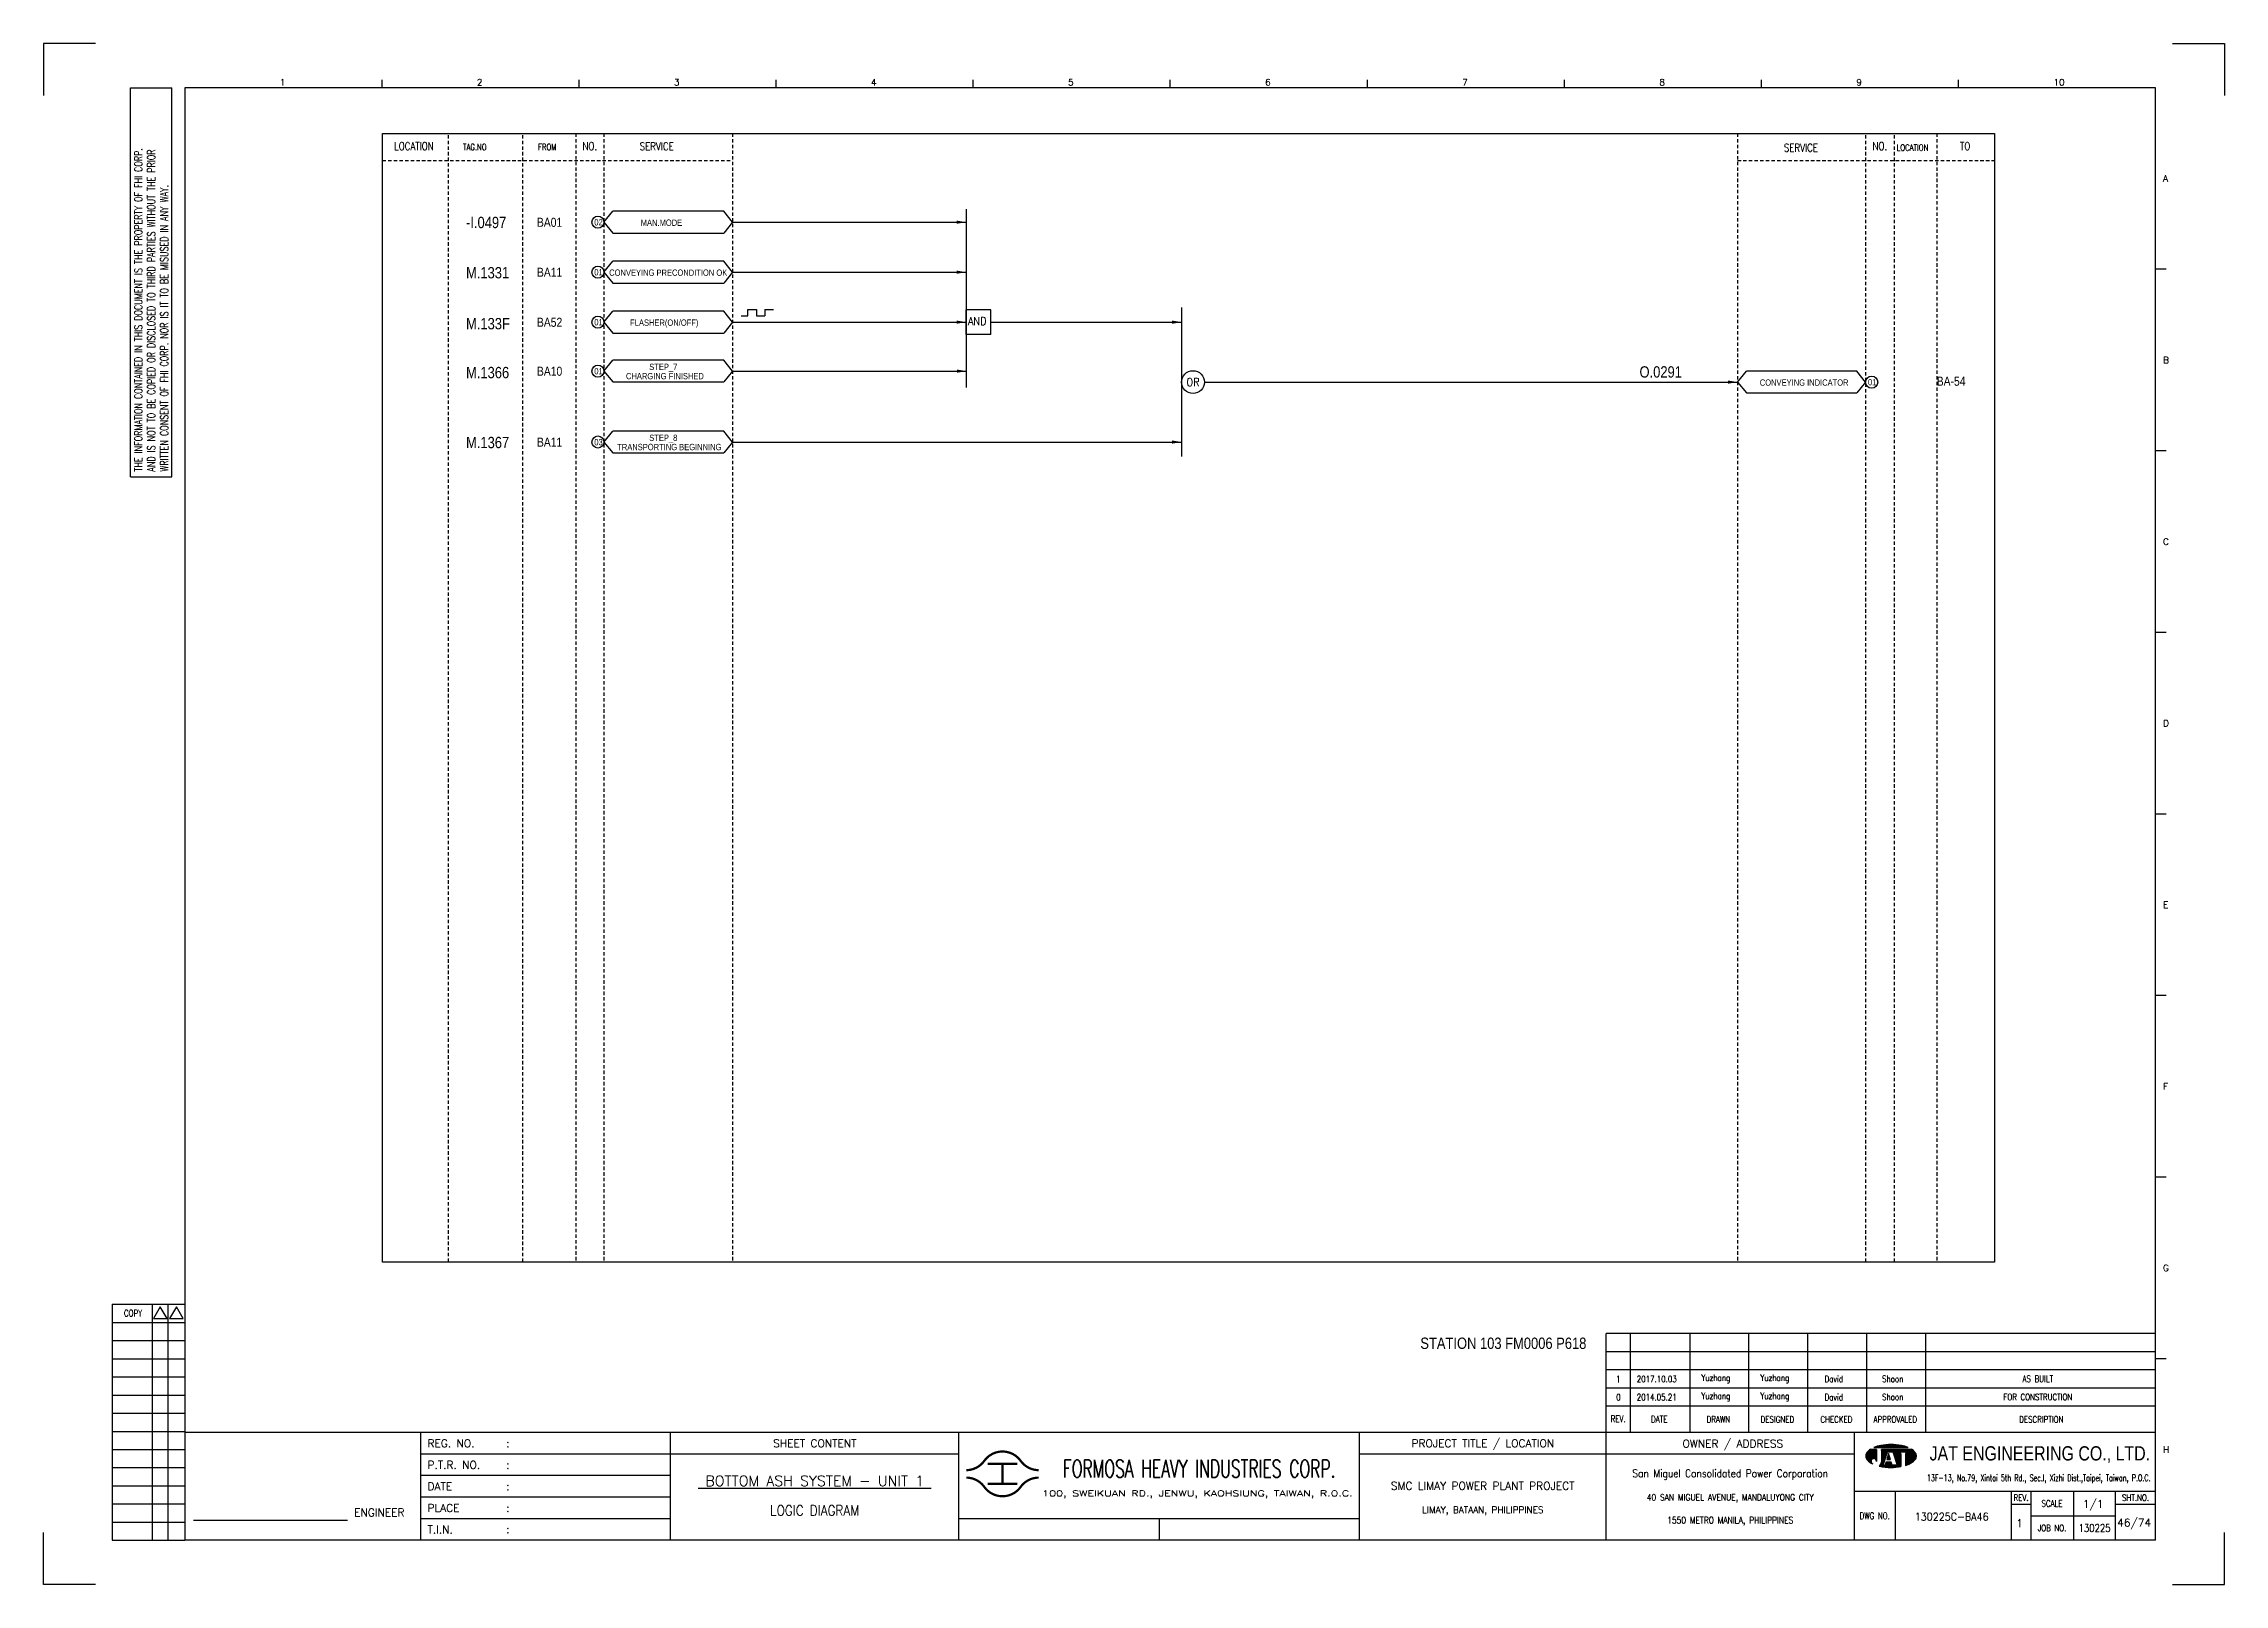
# Model space of a CAD drawing. Extents: x 1443 to 2409, y -108 to 574.
import ezdxf
from ezdxf.enums import TextEntityAlignment as Align

# ---------------------------------------------------------------- set-up
doc = ezdxf.new("R2010")
doc.units = 0
doc.header["$MEASUREMENT"] = 0
doc.linetypes.add('HIDDEN', pattern=[4, 1.5, -1, 1.5])
doc.layers.get('0').update_dxf_attribs({"linetype": 'CONTINUOUS'})
doc.layers.get('DEFPOINTS').update_dxf_attribs({"linetype": 'CONTINUOUS'})
for name, color, linetype in [('B_DIM', 7, 'CONTINUOUS'), ('CON', 4, 'CONTINUOUS'), ('DCS', 7, 'CONTINUOUS'), ('DIM', 3, 'CONTINUOUS'), ('HID', 2, 'HIDDEN'), ('T', 2, 'CONTINUOUS'), ('TEXT', 7, 'CONTINUOUS'), ('圖框CON', 4, 'CONTINUOUS'), ('圖框DIM', 3, 'CONTINUOUS'), ('框線', 6, 'CONTINUOUS')]:
    doc.layers.add(name, color=color, linetype=linetype)
doc.styles.add('AEH', font='simplex', dxfattribs={"width": 0.8, "bigfont": 'ae'})
doc.styles.add('DAYUKP', font='complex', dxfattribs={"bigfont": 'DAYUKP.SHX'})
doc.styles.add('E2', font='simplex.shx', dxfattribs={"height": 2})
doc.styles.add('E3', font='simplex.shx', dxfattribs={"height": 3})
doc.styles.add('E4', font='simplex.shx', dxfattribs={"height": 4})
doc.styles.add('ROMANS', font='romans', dxfattribs={"width": 0.8})
doc.styles.add('style3', font='ARIALN.TTF')
doc.styles.add('WMF-Arial0', font='arial.ttf')

msp = doc.modelspace()

# ---------------------------------------------------------------- texts
at = {"layer": 'CON', "style": 'ROMANS'}
for s, width, p in [('LOCATION', 0.8, (1606.85, 528.98)), ('NO.', 0.8, (1684.74, 528.98)), ('SERVICE', 0.8, (1714.39, 528.9)), ('SERVICE', 0.8, (2221.21, 528.26)), ('NO.', 0.8, (2256.17, 528.98)), ('TO', 0.8, (2293.97, 528.98)), ('OR', 0.9, (1951.94, 424.48))]:
    msp.add_text(s, height=3.5, dxfattribs=dict(at, width=width)).set_placement(p, align=Align.MIDDLE)
for s, height, width, p in [('TAG.NO', 2.8, 0.8, (1628.58, 526.32)), ('FROM', 2.8, 0.8, (1661.84, 526.32)), ('LOCATION', 2.8, 0.8, (2263.61, 526.08)), ('AND', 3.5, 0.9, (1852.25, 448.71))]:
    msp.add_text(s, height=height, dxfattribs=dict(at, width=width)).set_placement(p, align=Align.BOTTOM_LEFT)
at = {"layer": 'CON', "style": 'style3'}
for s, p in [('BA01', (1661.33, 495.24)), ('BA11', (1661.33, 473.11)), ('BA52', (1661.33, 450.98)), ('BA10', (1661.33, 429.3)), ('BA11', (1661.33, 397.89))]:
    msp.add_text(s, height=4, dxfattribs=at).set_placement(p, align=Align.MIDDLE_LEFT)
for s, p in [('02', (1686.75, 493.01)), ('MAN.MODE', (1707.31, 492.83)), ('01', (1686.75, 470.88)), ('CONVEYING PRECONDITION OK', (1693.35, 470.7)), ('01', (1686.75, 448.75)), ('FLASHER(ON/OFF)', (1702.63, 448.57)), ('01', (1686.75, 427.06)), ('CHARGING FINISHED', (1700.78, 424.9)), ('STEP_7', (1711.08, 428.98)), ('CONVEYING INDICATOR', (2202.99, 422.03)), ('01', (2250.91, 422.2)), ('03', (1686.75, 395.66)), ('TRANSPORTING BEGINNING', (1696.9, 393.49)), ('STEP_8', (1711.08, 397.57))]:
    msp.add_text(s, height=2.8, dxfattribs=at).set_placement(p, align=Align.BOTTOM_LEFT)
msp.add_text('BA-54', height=4, dxfattribs=at).set_placement((2281.37, 422.87))
at = {"layer": 'DCS', "linetype": 'ByBlock', "style": 'style3'}
for s, p in [('-I.0497', (1629.93, 492.67)), ('M.1331', (1629.93, 470.42)), ('M.133F', (1629.93, 447.86)), ('M.1366', (1629.93, 426.2)), ('O.0291', (2149.71, 426.49)), ('M.1367', (1629.93, 395.23)), ('STATION 103 FM0006 P618', (2052.64, -3.63))]:
    msp.add_text(s, height=5, dxfattribs=at).set_placement(p)
at = {"layer": 'T', "style": 'AEH', "width": 0.8}
for s, height, p in [('1', 2.87, (2140.34, -17)), ('2017.10.03', 2.871, (2157.35, -16.96)), ('Yuzhang', 2.871, (2183.54, -16.88)), ('Yuzhang', 2.871, (2209.65, -16.88)), ('David', 2.871, (2235.77, -16.88)), ('Shoon', 2.871, (2261.88, -16.88)), ('AS BUILT', 2.871, (2326.15, -16.88)), ('0', 2.87, (2140.34, -25.04)), ('2014.05.21', 2.871, (2157.35, -25)), ('Yuzhang', 2.871, (2183.54, -24.92)), ('Yuzhang', 2.871, (2209.65, -24.92)), ('David', 2.871, (2235.77, -24.92)), ('Shoon', 2.871, (2261.88, -24.92)), ('FOR CONSTRUCTION', 2.8714, (2326.15, -24.92))]:
    msp.add_text(s, height=height, dxfattribs=at).set_placement(p, align=Align.MIDDLE)
at = {"layer": 'TEXT', "color": 2, "style": 'E3', "width": 0.8}
msp.add_text('130225', height=3.446, dxfattribs=at).set_placement((2351.28, -82.95), align=Align.MIDDLE_CENTER)

# ---------------------------------------------------------------- blocks, each defined once
blk = doc.blocks.new('LEADER')
at = {"layer": 'CON'}
blk.add_solid([(0.85, -0.57), (0.85, -1.57), (3.85, -1.07)], dxfattribs=at)
blk = doc.blocks.new('Sht_Cont_T3')
at = {"layer": 'TEXT', "color": 3, "linetype": 'Continuous', "style": 'E4'}
for tag, p in [('$SHT_CONT_L1$', (55.63, 24.91)), ('$SHT_CONT_L2$', (55.63, 16.61)), ('$SHT_CONT_L3$', (55.63, 8.3))]:
    blk.add_attdef(tag, text='', height=4, dxfattribs=at).set_placement(p, align=Align.MIDDLE)
blk = doc.blocks.new('1880-TITLE_BLK')
at = {"layer": 'TEXT', "color": 2, "linetype": 'Continuous', "style": 'E3'}
for tag, p in [('DWG_NO', (736.41, 26.44)), ('REV', (762.59, 23.97)), ('SCALE', (790.95, 31.17)), ('SHT_NO', (806.74, 23.97))]:
    blk.add_attdef(tag, text='', height=3, dxfattribs=at).set_placement(p, align=Align.MIDDLE)
at = {"layer": 'TEXT', "linetype": 'Continuous', "style": 'E2', "width": 0.6}
for tag, p in [('REV_DATE', (418.65, 19.76)), ('APPR_DATE', (492.93, 19.76))]:
    blk.add_attdef(tag, text='', height=2, dxfattribs=at).set_placement(p, align=Align.MIDDLE_LEFT)
blk = doc.blocks.new('1')
at = {"ltscale": 500, "const_width": 0.99}
blk.add_lwpolyline([(1686.83, 57.65, -0.241531), (1678.79, 61.78, 0.512989), (1662.7, 61.78, -0.241531), (1654.66, 57.65, -0.241531)], format="xyb", dxfattribs=at)
for points in [[(1664.14, 60.4), (1677.35, 60.4)], [(1670.74, 60.4), (1670.74, 51.6)], [(1664.14, 51.6), (1677.35, 51.6)]]:
    blk.add_lwpolyline(points, dxfattribs=at)
at = {"const_width": 0.99}
blk.add_lwpolyline([(1686.83, 54.35, 0.241531), (1678.79, 50.22, -0.512989), (1662.7, 50.22, 0.241531), (1654.66, 54.35, 0.241531)], format="xyb", dxfattribs=at)
at = {"layer": 'B_DIM'}
for p, q in [((2181.53, 118.11), (1938.08, 118.11)), ((1938.08, 74.29), (1938.08, 118.11)), ((1948.92, 74.29), (1948.92, 118.11)), ((1975.28, 74.29), (1975.28, 118.11)), ((2001.39, 74.29), (2001.39, 118.11)), ((2027.5, 74.29), (2027.5, 118.11)), ((2053.62, 74.29), (2053.62, 118.11)), ((2079.73, 74.29), (2079.73, 118.11)), ((2181.53, 110.07), (1938.08, 110.07)), ((1938.08, 77.93), (1938.08, 104.33)), ((2181.53, 102.03), (1938.08, 102.03)), ((2181.53, 93.99), (1938.08, 93.99)), ((2181.53, 85.95), (1938.08, 85.95))]:
    blk.add_line(p, q, dxfattribs=at)
at = {"layer": 'CON'}
for points in [[(1523.67, 26.6), (1523.67, 74.29)], [(1651.45, 26.6), (1651.45, 74.29)]]:
    blk.add_lwpolyline(points, dxfattribs=at)
at = {"layer": 'CON', "ltscale": 500}
for points in [[(1523.67, 64.75), (1413.11, 64.75)], [(1651.45, 64.75), (1523.67, 64.75)], [(1523.67, 55.22), (1413.11, 55.22)], [(1523.67, 45.69), (1413.11, 45.69)], [(1523.67, 36.15), (1413.11, 36.15)]]:
    blk.add_lwpolyline(points, dxfattribs=at)
at = {"layer": 'DEFPOINTS'}
for points in [[(1268.99, 689.33), (1246.02, 689.33), (1246.02, 666.36)], [(2189, 689.33), (2211.97, 689.33), (2211.97, 666.36)], [(1268.99, 7.08), (1246.02, 7.08), (1246.02, 30.05)], [(2189, 7.08), (2211.97, 7.08), (2211.97, 30.05)]]:
    blk.add_lwpolyline(points, dxfattribs=at)
at = {"layer": 'DIM'}
for p, q in [((1276.46, 131.12), (1276.46, 26.6)), ((1276.46, 131.12), (1308.62, 131.12)), ((1294.26, 26.6), (1294.26, 131.12)), ((1301.15, 26.6), (1301.15, 131.12)), ((1276.46, 123.08), (1308.62, 123.08)), ((1276.46, 115.04), (1308.62, 115.04)), ((1276.46, 107), (1308.62, 107)), ((1276.46, 98.96), (1308.62, 98.96)), ((1276.46, 90.92), (1308.62, 90.92)), ((1276.46, 82.88), (1308.62, 82.88)), ((1276.46, 74.84), (1308.62, 74.84)), ((1276.46, 66.8), (1308.62, 66.8)), ((1276.46, 58.76), (1308.62, 58.76)), ((1276.46, 50.72), (1308.62, 50.72)), ((1276.46, 42.68), (1308.62, 42.68)), ((1276.46, 34.64), (1308.62, 34.64)), ((1276.46, 26.6), (1308.62, 26.6))]:
    blk.add_line(p, q, dxfattribs=at)
for points in [[(1297.7, 129.98), (1294.72, 124.81), (1300.69, 124.81)], [(1304.83, 129.98), (1301.84, 124.81), (1307.81, 124.81)]]:
    blk.add_lwpolyline(points, close=True, dxfattribs=at)
at = {"layer": 'T', "lineweight": -3}
for p, q in [((2056.73, 67.67), (2071.93, 67.67)), ((2057.91, 66.87), (2055.21, 66.87)), ((2057.91, 66.87), (2057.91, 61.52)), ((2073.45, 66.87), (2060.05, 66.87)), ((2060.05, 66.33), (2060.05, 66.87)), ((2060.05, 66.87), (2060.05, 61.23)), ((2061.8, 63.05), (2060.05, 61.24)), ((2060.85, 59.91), (2062.72, 65.8)), ((2061.65, 59.91), (2060.85, 59.91)), ((2062.08, 61.25), (2061.65, 59.91)), ((2064.44, 61.25), (2062.08, 61.25)), ((2063.26, 65), (2062.41, 62.32)), ((2062.41, 62.32), (2064.1, 62.32)), ((2062.72, 65.8), (2065.13, 65.8)), ((2064.1, 62.32), (2063.26, 65)), ((2063.79, 65.8), (2065.13, 65.8)), ((2064.86, 59.91), (2064.44, 61.25)), ((2067, 59.91), (2064.86, 59.91)), ((2065.13, 65.8), (2067, 59.91)), ((2066.74, 65.8), (2072.62, 65.8)), ((2066.74, 65), (2066.74, 65.8)), ((2068.61, 65), (2066.74, 65)), ((2068.61, 65), (2068.61, 59.21)), ((2072.62, 65), (2070.75, 65)), ((2070.75, 65), (2070.75, 59.74)), ((2072.62, 65.8), (2072.62, 65))]:
    blk.add_line(p, q, dxfattribs=at)
at = {"layer": 'T', "color": 0, "lineweight": -3}
for p, q in [((2056.94, 67.67), (2057.09, 67.82)), ((2057.16, 67.67), (2057.44, 67.95)), ((2057.39, 67.67), (2057.78, 68.07)), ((2057.61, 67.67), (2058.11, 68.18)), ((2057.83, 67.67), (2058.43, 68.27)), ((2058.05, 67.67), (2058.73, 68.35)), ((2058.27, 67.67), (2059.03, 68.43)), ((2058.49, 67.67), (2059.32, 68.49)), ((2058.72, 67.67), (2059.6, 68.55)), ((2058.94, 67.67), (2059.87, 68.6)), ((2059.16, 67.67), (2060.14, 68.65)), ((2059.38, 67.67), (2060.41, 68.7)), ((2059.6, 67.67), (2060.67, 68.74)), ((2059.82, 67.67), (2060.93, 68.77)), ((2060.05, 67.67), (2061.18, 68.81)), ((2060.27, 67.67), (2061.44, 68.84)), ((2060.49, 67.67), (2061.69, 68.87)), ((2060.71, 67.67), (2061.93, 68.89)), ((2060.93, 67.67), (2062.18, 68.91)), ((2061.15, 67.67), (2062.42, 68.93)), ((2061.38, 67.67), (2062.66, 68.95)), ((2061.6, 67.67), (2062.89, 68.97)), ((2061.82, 67.67), (2063.13, 68.98)), ((2062.04, 67.67), (2063.36, 68.99)), ((2062.26, 67.67), (2063.59, 69)), ((2062.48, 67.67), (2063.82, 69)), ((2062.71, 67.67), (2064.04, 69.01)), ((2062.93, 67.67), (2064.27, 69.01)), ((2063.15, 67.67), (2064.49, 69.01)), ((2063.37, 67.67), (2064.71, 69.01)), ((2063.59, 67.67), (2064.92, 69)), ((2063.81, 67.67), (2065.14, 69)), ((2064.04, 67.67), (2065.35, 68.99)), ((2064.26, 67.67), (2065.56, 68.98)), ((2064.48, 67.67), (2065.78, 68.97)), ((2064.7, 67.67), (2065.98, 68.95)), ((2064.92, 67.67), (2066.19, 68.94)), ((2065.14, 67.67), (2066.4, 68.92)), ((2065.37, 67.67), (2066.6, 68.9)), ((2065.59, 67.67), (2066.8, 68.88)), ((2065.81, 67.67), (2067, 68.86)), ((2066.03, 67.67), (2067.2, 68.84)), ((2066.25, 67.67), (2067.4, 68.82)), ((2066.47, 67.67), (2067.6, 68.79)), ((2066.7, 67.67), (2067.79, 68.77)), ((2066.92, 67.67), (2067.98, 68.74)), ((2067.14, 67.67), (2068.18, 68.71)), ((2067.36, 67.67), (2068.37, 68.68)), ((2067.58, 67.67), (2068.56, 68.64)), ((2067.81, 67.67), (2068.75, 68.61)), ((2068.03, 67.67), (2068.93, 68.58)), ((2068.25, 67.67), (2069.12, 68.54)), ((2068.47, 67.67), (2069.3, 68.5)), ((2068.69, 67.67), (2069.48, 68.46)), ((2068.91, 67.67), (2069.66, 68.42)), ((2069.14, 67.67), (2069.84, 68.37)), ((2069.36, 67.67), (2070.01, 68.33)), ((2069.58, 67.67), (2070.19, 68.28)), ((2069.8, 67.67), (2070.36, 68.23)), ((2070.02, 67.67), (2070.53, 68.18)), ((2070.24, 67.67), (2070.7, 68.13)), ((2070.47, 67.67), (2070.87, 68.07)), ((2070.69, 67.67), (2071.03, 68.02)), ((2070.91, 67.67), (2071.2, 67.96)), ((2071.13, 67.67), (2071.36, 67.9)), ((2071.35, 67.67), (2071.52, 67.84)), ((2071.57, 67.67), (2071.68, 67.77)), ((2071.8, 67.67), (2071.83, 67.71)), ((2053.09, 63.82), (2056.14, 66.87)), ((2053.09, 64.04), (2055.92, 66.87)), ((2053.11, 63.62), (2056.36, 66.87)), ((2053.12, 64.29), (2055.7, 66.87)), ((2053.14, 63.43), (2056.58, 66.87)), ((2053.18, 63.25), (2056.8, 66.87)), ((2053.18, 64.57), (2055.47, 66.87)), ((2053.24, 63.08), (2057.03, 66.87)), ((2053.29, 64.91), (2055.25, 66.87)), ((2053.3, 62.92), (2057.25, 66.87)), ((2053.37, 62.77), (2057.47, 66.87)), ((2053.45, 62.63), (2057.69, 66.87)), ((2053.54, 62.5), (2057.91, 66.86)), ((2053.61, 65.45), (2054.47, 66.31)), ((2053.64, 62.37), (2057.91, 66.64)), ((2053.74, 62.25), (2057.91, 66.42)), ((2053.84, 62.14), (2057.91, 66.2)), ((2053.95, 62.02), (2057.91, 65.98)), ((2054.07, 61.91), (2057.91, 65.75)), ((2054.18, 61.8), (2057.91, 65.53)), ((2054.29, 61.7), (2057.91, 65.31)), ((2054.41, 61.59), (2057.91, 65.09)), ((2054.53, 61.49), (2057.91, 64.87)), ((2054.65, 61.39), (2057.91, 64.65)), ((2054.78, 61.29), (2055.59, 62.11)), ((2054.9, 61.2), (2055.48, 61.77)), ((2055.03, 61.11), (2055.46, 61.53)), ((2055.16, 61.01), (2055.47, 61.33)), ((2055.3, 60.93), (2055.52, 61.15)), ((2055.43, 60.84), (2055.59, 60.99)), ((2055.57, 60.76), (2055.67, 60.85)), ((2055.71, 60.67), (2055.76, 60.73)), ((2055.85, 60.59), (2055.88, 60.62)), ((2056, 60.52), (2056, 60.52)), ((2056.12, 62.63), (2057.91, 64.42)), ((2056.14, 60.44), (2056.14, 60.44)), ((2056.46, 62.75), (2057.91, 64.2)), ((2056.7, 62.77), (2057.91, 63.98)), ((2056.9, 62.75), (2057.91, 63.76)), ((2057.08, 62.71), (2057.91, 63.54)), ((2057.23, 62.64), (2057.91, 63.32)), ((2057.37, 62.56), (2057.91, 63.09)), ((2057.5, 62.46), (2057.91, 62.87)), ((2057.61, 62.35), (2057.91, 62.65)), ((2057.7, 62.23), (2057.91, 62.43)), ((2057.79, 62.09), (2057.91, 62.21)), ((2057.85, 61.93), (2057.91, 61.99)), ((2057.89, 61.75), (2057.91, 61.76)), ((2057.91, 61.54), (2057.91, 61.55)), ((2059.09, 59.4), (2061.43, 61.74)), ((2059.28, 59.36), (2061.33, 61.42)), ((2059.46, 59.32), (2061.23, 61.09)), ((2059.64, 59.29), (2061.12, 60.77)), ((2059.83, 59.25), (2061.02, 60.44)), ((2059.86, 60.39), (2061.54, 62.07)), ((2059.98, 60.73), (2061.64, 62.39)), ((2060.02, 59.22), (2060.92, 60.12)), ((2060.03, 61), (2061.74, 62.72)), ((2060.05, 63.24), (2063.68, 66.87)), ((2060.05, 63.46), (2063.46, 66.87)), ((2060.05, 63.68), (2063.23, 66.87)), ((2060.05, 63.9), (2063.01, 66.87)), ((2060.05, 64.13), (2062.79, 66.87)), ((2060.05, 64.35), (2062.57, 66.87)), ((2060.05, 64.57), (2062.35, 66.87)), ((2060.05, 64.79), (2062.13, 66.87)), ((2060.05, 65.01), (2061.9, 66.87)), ((2060.05, 65.23), (2061.68, 66.87)), ((2060.05, 65.46), (2061.46, 66.87)), ((2060.05, 66.12), (2060.79, 66.87)), ((2060.05, 66.34), (2060.57, 66.87)), ((2060.05, 66.56), (2060.35, 66.87)), ((2060.05, 66.79), (2060.13, 66.87)), ((2060.05, 65.68), (2061.24, 66.87)), ((2060.05, 65.9), (2061.02, 66.87)), ((2060.05, 63.02), (2062.67, 65.64)), ((2060.05, 62.8), (2062.57, 65.32)), ((2060.05, 62.57), (2062.47, 64.99)), ((2060.05, 62.35), (2062.36, 64.67)), ((2060.05, 62.13), (2062.26, 64.34)), ((2060.05, 61.91), (2062.16, 64.02)), ((2060.05, 61.69), (2062.05, 63.69)), ((2060.05, 61.46), (2061.95, 63.37)), ((2060.05, 61.24), (2060.05, 61.24)), ((2060.21, 59.19), (2060.93, 59.91)), ((2060.4, 59.16), (2061.15, 59.91)), ((2060.59, 59.13), (2061.38, 59.91)), ((2060.78, 59.1), (2061.6, 59.91)), ((2060.98, 59.07), (2063.16, 61.25)), ((2061.17, 59.04), (2063.38, 61.25)), ((2061.37, 59.02), (2063.6, 61.25)), ((2061.57, 59), (2063.82, 61.25)), ((2061.68, 59.99), (2062.94, 61.25)), ((2061.77, 58.97), (2064.04, 61.25)), ((2061.78, 60.32), (2062.71, 61.25)), ((2061.88, 60.64), (2062.49, 61.25)), ((2061.97, 58.95), (2064.27, 61.25)), ((2061.99, 60.96), (2062.27, 61.25)), ((2062.17, 58.94), (2064.45, 61.21)), ((2062.38, 58.92), (2064.51, 61.05)), ((2062.45, 62.32), (2063.71, 63.57)), ((2062.5, 62.58), (2063.65, 63.74)), ((2062.58, 58.9), (2064.56, 60.88)), ((2062.6, 62.91), (2063.6, 63.91)), ((2062.68, 62.32), (2063.76, 63.4)), ((2062.7, 63.23), (2063.55, 64.08)), ((2062.79, 58.89), (2064.61, 60.71)), ((2062.8, 63.56), (2063.49, 64.25)), ((2062.83, 65.8), (2063.9, 66.87)), ((2062.9, 62.32), (2063.81, 63.24)), ((2062.91, 63.88), (2063.44, 64.42)), ((2063, 58.88), (2064.67, 60.54)), ((2063.01, 64.2), (2063.39, 64.58)), ((2063.05, 65.8), (2064.12, 66.87)), ((2063.11, 64.53), (2063.33, 64.75)), ((2063.12, 62.32), (2063.87, 63.07)), ((2063.21, 64.85), (2063.28, 64.92)), ((2063.21, 58.87), (2064.72, 60.37)), ((2063.27, 65.8), (2064.34, 66.87)), ((2063.34, 62.32), (2063.92, 62.9)), ((2063.43, 58.86), (2064.77, 60.2)), ((2063.49, 65.8), (2064.56, 66.87)), ((2063.56, 62.32), (2063.97, 62.73)), ((2063.64, 58.85), (2064.82, 60.03)), ((2063.72, 65.8), (2064.79, 66.87)), ((2063.78, 62.32), (2064.03, 62.56)), ((2063.86, 58.85), (2064.92, 59.91)), ((2063.94, 65.8), (2065.01, 66.87)), ((2064.01, 62.32), (2064.08, 62.39)), ((2064.08, 58.84), (2065.15, 59.91)), ((2064.16, 65.8), (2065.23, 66.87)), ((2064.3, 58.84), (2065.37, 59.91)), ((2064.38, 65.8), (2065.45, 66.87)), ((2064.52, 58.84), (2065.59, 59.91)), ((2064.6, 65.8), (2065.67, 66.87)), ((2064.74, 58.85), (2065.81, 59.91)), ((2064.82, 65.8), (2065.89, 66.87)), ((2064.97, 58.85), (2066.03, 59.91)), ((2065.05, 65.8), (2066.12, 66.87)), ((2065.16, 65.69), (2066.34, 66.87)), ((2065.2, 58.86), (2066.25, 59.91)), ((2065.22, 65.53), (2066.56, 66.87)), ((2065.27, 65.36), (2066.78, 66.87)), ((2065.32, 65.19), (2067, 66.87)), ((2065.38, 65.02), (2067.22, 66.87)), ((2065.43, 64.85), (2067.45, 66.87)), ((2065.43, 58.87), (2066.48, 59.91)), ((2065.48, 64.69), (2067.67, 66.87)), ((2065.54, 64.52), (2066.74, 65.71)), ((2065.59, 64.35), (2066.74, 65.49)), ((2065.65, 64.18), (2066.74, 65.27)), ((2065.66, 58.88), (2066.7, 59.91)), ((2065.7, 64.01), (2066.74, 65.05)), ((2065.75, 63.84), (2066.9, 65)), ((2065.81, 63.68), (2067.12, 65)), ((2065.86, 63.51), (2067.35, 65)), ((2065.9, 58.89), (2066.92, 59.91)), ((2065.91, 63.34), (2067.57, 65)), ((2065.97, 63.17), (2067.79, 65)), ((2066.02, 63), (2068.01, 65)), ((2066.07, 62.84), (2068.23, 65)), ((2066.13, 62.67), (2068.46, 65)), ((2066.14, 58.91), (2068.61, 61.38)), ((2066.18, 62.5), (2068.61, 64.93)), ((2066.23, 62.33), (2068.61, 64.71)), ((2066.29, 62.16), (2068.61, 64.48)), ((2066.34, 61.99), (2068.61, 64.26)), ((2066.38, 58.93), (2068.61, 61.16)), ((2066.39, 61.83), (2068.61, 64.04)), ((2066.45, 61.66), (2068.61, 63.82)), ((2066.5, 61.49), (2068.61, 63.6)), ((2066.56, 61.32), (2068.61, 63.38)), ((2066.61, 61.15), (2068.61, 63.15)), ((2066.62, 58.95), (2068.61, 60.94)), ((2066.66, 60.99), (2068.61, 62.93)), ((2066.72, 60.82), (2068.61, 62.71)), ((2066.77, 60.65), (2068.61, 62.49)), ((2066.82, 65.8), (2067.89, 66.87)), ((2066.82, 60.48), (2068.61, 62.27)), ((2066.87, 58.97), (2068.61, 60.72)), ((2066.88, 60.31), (2068.61, 62.05)), ((2066.93, 60.14), (2068.61, 61.82)), ((2066.98, 59.98), (2068.61, 61.6)), ((2067.04, 65.8), (2068.11, 66.87)), ((2067.11, 59), (2068.61, 60.49)), ((2067.26, 65.8), (2068.33, 66.87)), ((2067.37, 59.03), (2068.61, 60.27)), ((2067.48, 65.8), (2068.55, 66.87)), ((2067.62, 59.06), (2068.61, 60.05)), ((2067.71, 65.8), (2068.78, 66.87)), ((2067.88, 59.1), (2068.61, 59.83)), ((2067.93, 65.8), (2069, 66.87)), ((2068.14, 59.14), (2068.61, 59.61)), ((2068.15, 65.8), (2069.22, 66.87)), ((2068.37, 65.8), (2069.44, 66.87)), ((2068.4, 59.18), (2068.61, 59.38)), ((2068.59, 65.8), (2069.66, 66.87)), ((2068.81, 65.8), (2069.88, 66.87)), ((2069.04, 65.8), (2070.11, 66.87)), ((2069.26, 65.8), (2070.33, 66.87)), ((2069.48, 65.8), (2070.55, 66.87)), ((2069.7, 65.8), (2070.77, 66.87)), ((2069.92, 65.8), (2070.99, 66.87)), ((2070.14, 65.8), (2071.21, 66.87)), ((2070.37, 65.8), (2071.44, 66.87)), ((2070.59, 65.8), (2071.66, 66.87)), ((2070.75, 63.08), (2074.07, 66.4)), ((2070.75, 62.86), (2074.19, 66.3)), ((2070.75, 62.63), (2074.31, 66.2)), ((2070.75, 62.41), (2074.43, 66.09)), ((2070.75, 62.19), (2074.54, 65.98)), ((2070.75, 61.97), (2074.66, 65.87)), ((2070.75, 61.75), (2074.77, 65.76)), ((2070.75, 61.53), (2074.87, 65.65)), ((2070.75, 61.3), (2074.98, 65.53)), ((2070.75, 61.08), (2075.08, 65.41)), ((2070.75, 60.86), (2075.17, 65.28)), ((2070.75, 60.64), (2075.25, 65.14)), ((2070.75, 63.96), (2071.78, 65)), ((2070.75, 63.74), (2072, 65)), ((2070.75, 63.52), (2072.22, 65)), ((2070.75, 63.3), (2072.45, 65)), ((2070.75, 64.41), (2071.34, 65)), ((2070.75, 64.19), (2071.56, 65)), ((2070.75, 64.85), (2070.89, 65)), ((2070.75, 64.63), (2071.12, 65)), ((2070.75, 60.42), (2075.33, 64.99)), ((2070.75, 60.2), (2075.39, 64.84)), ((2070.75, 59.97), (2075.45, 64.67)), ((2070.75, 59.75), (2075.5, 64.5)), ((2070.81, 65.8), (2071.88, 66.87)), ((2071.03, 65.8), (2072.1, 66.87)), ((2071.07, 59.85), (2075.53, 64.32)), ((2071.25, 65.8), (2072.32, 66.87)), ((2071.42, 59.97), (2075.56, 64.12)), ((2071.47, 65.8), (2072.54, 66.87)), ((2071.7, 65.8), (2072.77, 66.87)), ((2071.78, 60.12), (2075.57, 63.9)), ((2071.92, 65.8), (2072.99, 66.87)), ((2072.14, 65.8), (2073.21, 66.87)), ((2072.17, 60.28), (2075.55, 63.67)), ((2072.36, 65.8), (2073.43, 66.87)), ((2072.58, 65.8), (2073.57, 66.78)), ((2072.59, 60.48), (2075.51, 63.4)), ((2072.62, 65.62), (2073.7, 66.69)), ((2072.62, 65.39), (2073.83, 66.6)), ((2072.62, 65.17), (2073.95, 66.5)), ((2073.08, 60.75), (2075.42, 63.1)), ((2073.74, 61.19), (2075.24, 62.69))]:
    blk.add_line(p, q, dxfattribs=at)
at = {"layer": 'T', "lineweight": -3}
for centre, major_axis, start_param, end_param in [((2062.5, 54), (-10.49, 10.49), 5.683021, 5.897183), ((2064.33, 44.23), (-17.52, 17.52), 5.497787, 5.683021), ((2064.33, 44.23), (17.52, 17.52), 0.600164, 0.785398), ((2066.16, 54), (10.49, 10.49), 0.386002, 0.600164), ((2055.58, 63.92), (1.76, 1.76), 1.614811, 2.356194), ((2055.58, 63.92), (-1.76, 1.76), 0.785398, 1.526782), ((2059.72, 60.14), (-5.73, 5.73), 6.088179, 6.3272), ((2059.72, 67.71), (5.73, 5.73), 3.097578, 3.478972), ((2056.68, 61.54), (-0.868, 0.868), 3.906164, 8.245601), ((2057.88, 61.28), (1.53, 1.53), 4.470635, 5.546585), ((2064.33, 83.62), (17.52, 17.52), 3.710226, 3.926991), ((2064.33, 83.62), (17.52, 17.52), 3.926991, 4.100643), ((2066.16, 73.85), (-10.49, 10.49), 2.670765, 2.781027), ((2068.93, 67.71), (-5.73, 5.73), 2.781027, 3.185607), ((2068.93, 60.14), (-5.73, 5.73), 4.668374, 4.907395), ((2073.07, 63.92), (-1.76, 1.76), 3.926991, 4.668374), ((2073.07, 63.92), (1.76, 1.76), 4.756403, 5.497787)]:
    blk.add_ellipse(centre, major_axis=major_axis, ratio=1, start_param=start_param, end_param=end_param, dxfattribs=at)
at = {"layer": '圖框CON'}
for p, q in [((1284.5, 669.81), (1302.87, 669.81)), ((1284.5, 497.52), (1284.5, 669.81)), ((1302.87, 497.52), (1302.87, 669.81)), ((1395.91, 669.85), (1395.91, 673.29)), ((1483.2, 669.85), (1483.2, 673.29)), ((1570.49, 669.85), (1570.49, 673.29)), ((1657.78, 669.85), (1657.78, 673.29)), ((1745.08, 669.85), (1745.08, 673.29)), ((1832.37, 669.85), (1832.37, 673.29)), ((1919.66, 669.85), (1919.66, 673.29)), ((2006.95, 669.85), (2006.95, 673.29)), ((2094.24, 669.85), (2094.24, 673.29)), ((2186.14, 589.41), (2181.53, 589.41)), ((2186.14, 509.01), (2181.53, 509.01)), ((1284.5, 497.52), (1302.87, 497.52)), ((2186.14, 428.61), (2181.53, 428.61)), ((2186.14, 348.2), (2181.53, 348.2)), ((2186.14, 267.8), (2181.53, 267.8)), ((2186.14, 187.4), (2181.53, 187.4)), ((2186.14, 107), (2181.53, 107)), ((2048.1, 48.3), (2181.53, 48.3)), ((2066.14, 48.3), (2066.14, 26.6)), ((2117.55, 48.3), (2117.55, 26.6)), ((2117.55, 42.62), (2126.28, 42.62)), ((2126.28, 48.3), (2126.28, 26.6)), ((2145.25, 26.6), (2145.25, 48.3)), ((2163.72, 26.6), (2163.72, 48.3)), ((2163.72, 42.62), (2181.53, 42.62)), ((1740.17, 36.15), (1740.17, 26.6)), ((2126.28, 37.45), (2163.72, 37.45))]:
    blk.add_line(p, q, dxfattribs=at)
for points in [[(1413.11, 26.6), (1413.11, 74.29)], [(1828.89, 26.6), (1828.89, 74.29)], [(1938.08, 26.6), (1938.08, 74.29)], [(2048.1, 26.6), (2048.1, 74.29)], [(2048.1, 64.75), (1828.89, 64.75)], [(1828.89, 36.15), (1802.67, 36.15), (1651.45, 36.15)]]:
    blk.add_lwpolyline(points, dxfattribs=at)
at = {"layer": '圖框DIM'}
blk.add_line((1312.36, 35.55), (1380.65, 35.55), dxfattribs=at)
at = {"layer": '框線'}
for p, q in [((1308.62, 669.81), (1308.62, 26.6)), ((2181.53, 669.81), (1308.62, 669.81)), ((2181.53, 26.6), (2181.53, 669.81)), ((2181.53, 74.29), (1308.62, 74.29)), ((2181.53, 26.6), (1308.62, 26.6))]:
    blk.add_line(p, q, dxfattribs=at)
at = {"style": 'DAYUKP'}
for s, height, p in [('1', 2.87, (1350.64, 670.78)), ('2', 2.87, (1437.93, 670.78)), ('3', 2.87, (1525.22, 670.78)), ('4', 2.87, (1612.51, 670.78)), ('5', 2.87, (1699.8, 670.78)), ('6', 2.87, (1787.1, 670.78)), ('7', 2.87, (1874.39, 670.78)), ('8', 2.87, (1961.68, 670.78)), ('9', 2.87, (2048.97, 670.78)), ('10', 2.871, (2136.26, 670.78))]:
    blk.add_text(s, height=height, dxfattribs=at).set_placement(p)
for s, p in [('A', (2184.79, 629.6)), ('B', (2184.79, 549.2)), ('C', (2184.79, 468.8)), ('D', (2184.79, 388.39)), ('E', (2184.79, 307.99)), ('F', (2184.79, 227.59)), ('G', (2184.79, 147.19)), ('H', (2184.79, 66.79))]:
    blk.add_text(s, height=2.87, dxfattribs=at).set_placement(p, align=Align.MIDDLE_LEFT)
at = {"style": 'WMF-Arial0', "width": 0.8}
blk.add_text('JAT ENGINEERING CO., LTD.', height=6.3172, dxfattribs=at).set_placement((2130.24, 64.55), align=Align.MIDDLE)
at = {"color": 90, "ltscale": 500, "style": 'ROMANS', "width": 0.65}
blk.add_text('FORMOSA HEAVY INDUSTRIES CORP.', height=7.7366, dxfattribs=at).set_placement((1757.9, 58.28), align=Align.MIDDLE)
at = {"color": 2, "ltscale": 500, "style": 'ROMANS', "width": 0.85}
blk.add_text('San Miguel Consolidated Power Corporation', height=3.4457, dxfattribs=at).set_placement((1993.09, 56.23), align=Align.MIDDLE_CENTER)
at = {"color": 2, "ltscale": 500, "style": 'ROMANS'}
for s, height, p in [('SMC LIMAY POWER PLANT PROJECT', 3.4457, (1883.48, 50.7)), ('LIMAY, BATAAN, PHILIPPINES', 2.8714, (1883.48, 40.08))]:
    blk.add_text(s, height=height, dxfattribs=at).set_placement(p, align=Align.MIDDLE_CENTER)
at = {"color": 4, "ltscale": 500, "style": 'ROMANS', "width": 0.85}
for s, p in [('40 SAN MIGUEL AVENUE, MANDALUYONG CITY', (1993.09, 45.61)), ('1550 METRO MANILA, PHILIPPINES', (1993.09, 35.51))]:
    blk.add_text(s, height=2.8714, dxfattribs=at).set_placement(p, align=Align.MIDDLE_CENTER)
at = {"layer": 'B_DIM', "style": 'AEH', "width": 0.8}
for s, height, p in [('REV.', 2.871, (1943.45, 80.37)), ('DATE', 2.871, (1961.68, 80.21)), ('DRAWN', 2.871, (1987.87, 80.12)), ('DESIGNED', 2.871, (2013.98, 80.12)), ('CHECKED', 2.871, (2040.1, 80.12)), ('APPROVALED', 2.871, (2066.21, 80.12)), ('DESCRIPTION', 2.8714, (2130.87, 80.12))]:
    blk.add_text(s, height=height, dxfattribs=at).set_placement(p, align=Align.MIDDLE)
at = {"layer": 'DIM', "style": 'ROMANS', "width": 0.75}
for s, p in [('THE INFORMATION CONTAINED IN THIS DOCUMENT IS THE PROPERTY OF FHI CORP.', (1287.94, 499.82)), ('AND IS NOT TO BE COPIED OR DISCLOSED TO THIRD PARTIES WITHOUT THE PRIOR', (1293.68, 499.82)), ('WRITTEN CONSENT OF FHI CORP. NOR IS IT TO BE MISUSED IN ANY WAY.', (1299.43, 499.82))]:
    blk.add_text(s, height=3.4457, rotation=90, dxfattribs=at).set_placement(p, align=Align.MIDDLE_LEFT)
at = {"layer": 'DIM', "style": 'ROMANS', "width": 0.8}
blk.add_text('COPY', height=2.871, dxfattribs=at).set_placement((1285.64, 127.16), align=Align.MIDDLE)
at = {"layer": 'HID', "ltscale": 500, "style": 'ROMANS'}
for s, height, p in [('REG. NO.', 3.446, (1416.1, 69.52)), (':', 3.45, (1450.9, 69.52)), ('P.T.R. NO.', 3.446, (1416.1, 59.99)), (':', 3.45, (1450.9, 59.99)), ('DATE', 3.446, (1416.1, 50.45)), (':', 3.45, (1450.9, 50.45)), ('PLACE', 3.446, (1416.1, 40.92)), (':', 3.45, (1450.9, 40.92)), ('T.I.N.', 3.446, (1416.1, 31.37)), (':', 3.45, (1450.9, 31.39))]:
    blk.add_text(s, height=height, dxfattribs=at).set_placement(p, align=Align.MIDDLE_LEFT)
for s, p in [('SHEET CONTENT', (1587.56, 69.52)), ('PROJECT TITLE / LOCATION', (1883.48, 69.28)), ('OWNER / ADDRESS', (1994.25, 69.12))]:
    blk.add_text(s, height=3.4457, dxfattribs=at).set_placement(p, align=Align.MIDDLE)
at = {"layer": 'HID', "style": 'ROMANS', "width": 1.216198}
blk.add_text('100, SWEIKUAN RD., JENWU, KAOHSIUNG, TAIWAN, R.O.C.', height=2.5897, dxfattribs=at).set_placement((1688.31, 46.06), (1825.84, 46.06), align=Align.FIT)
at = {"layer": 'HID', "style": 'ROMANS'}
blk.add_text('ENGINEER', height=3.446, dxfattribs=at).set_placement((1394.71, 37.18), align=Align.CENTER)
at = {"layer": 'HID', "color": 7, "style": 'ROMANS', "width": 0.8}
for s, p in [('DWG NO.', (2057.12, 37.45)), ('REV.', (2121.92, 45.46)), ('SCALE', (2135.64, 42.87)), ('SHT.NO.', (2172.62, 45.46)), ('JOB NO.', (2135.64, 32.03))]:
    blk.add_text(s, height=2.871, dxfattribs=at).set_placement(p, align=Align.MIDDLE)
at = {"layer": 'T', "color": 2, "ltscale": 500, "style": 'ROMANS', "width": 0.65}
blk.add_text('13F-13, No.79, Xintai 5th Rd., Sec.I, Xizhi Dist.,Taipei, Taiwan, P.O.C.', height=2.8714, dxfattribs=at).set_placement((2129.74, 52.81), align=Align.CENTER)

# ---------------------------------------------------------------- linework, layer by layer
at = {"layer": 'CON', "color": 6}
for p, q in [((1691.04, 495.29), (1694.94, 500.11)), ((1691.04, 495.29), (1694.94, 490.47)), ((1744.08, 500.11), (1694.94, 500.11)), ((1747.97, 495.29), (1744.08, 500.11)), ((1747.97, 495.29), (1744.08, 490.47)), ((1851.45, 501.02), (1851.45, 422.05)), ((1694.94, 490.47), (1744.08, 490.47)), ((1691.04, 473.16), (1694.94, 477.98)), ((1744.08, 477.98), (1694.94, 477.98)), ((1747.97, 473.16), (1744.08, 477.98)), ((1691.04, 473.16), (1694.94, 468.34)), ((1694.94, 468.34), (1744.08, 468.34)), ((1747.97, 473.16), (1744.08, 468.34)), ((1691.04, 451.03), (1694.94, 455.85)), ((1744.08, 455.85), (1694.94, 455.85)), ((1747.97, 451.03), (1744.08, 455.85)), ((1851.45, 445.55), (1851.45, 456.51)), ((1862.32, 456.51), (1851.45, 456.51)), ((1862.32, 445.55), (1862.32, 456.51)), ((1946.9, 457.49), (1946.9, 391.48)), ((1691.04, 451.03), (1694.94, 446.21)), ((1694.94, 446.21), (1744.08, 446.21)), ((1747.97, 451.03), (1744.08, 446.21)), ((1862.32, 445.55), (1851.45, 445.55)), ((1691.04, 429.35), (1694.94, 434.16)), ((1691.04, 429.35), (1694.94, 424.53)), ((1744.08, 434.16), (1694.94, 434.16)), ((1747.97, 429.35), (1744.08, 434.16)), ((1747.97, 429.35), (1744.08, 424.53)), ((2193.17, 424.48), (2197.07, 429.3)), ((2245.98, 429.3), (2197.07, 429.3)), ((2249.87, 424.48), (2245.98, 429.3)), ((1694.94, 424.53), (1744.08, 424.53)), ((2193.17, 424.48), (2197.07, 419.67)), ((2197.07, 419.67), (2245.98, 419.67)), ((2249.87, 424.48), (2245.98, 419.67)), ((1691.04, 397.94), (1694.94, 402.75)), ((1691.04, 397.94), (1694.94, 393.12)), ((1744.08, 402.75), (1694.94, 402.75)), ((1747.97, 397.94), (1744.08, 402.75)), ((1747.97, 397.94), (1744.08, 393.12)), ((1694.94, 393.12), (1744.08, 393.12))]:
    msp.add_line(p, q, dxfattribs=at)
at = {"layer": 'CON'}
for p, q in [((1747.97, 495.29), (1851.45, 495.29)), ((1747.97, 473.16), (1851.45, 473.16)), ((1754.74, 453.86), (1754.74, 456.7)), ((1754.74, 456.7), (1758.53, 456.7)), ((1758.53, 456.7), (1758.53, 453.86)), ((1762.32, 456.7), (1762.32, 453.86)), ((1762.32, 456.7), (1766.11, 456.7)), ((1747.97, 451.03), (1851.45, 451.03)), ((1751.79, 453.86), (1754.74, 453.86)), ((1758.53, 453.86), (1762.32, 453.86)), ((1862.32, 451.03), (1946.9, 451.03)), ((1747.97, 429.35), (1851.6, 429.35)), ((1956.98, 424.48), (2193.17, 424.48)), ((1747.97, 397.94), (1946.9, 397.94))]:
    msp.add_line(p, q, dxfattribs=at)
msp.add_lwpolyline([(1592.92, 534.58), (2306.92, 534.58), (2306.92, 34.78), (1592.92, 34.78)], close=True, dxfattribs=at)
for centre in [(1688.36, 495.29), (1688.36, 473.16), (1688.36, 451.03), (1688.36, 429.35), (2252.55, 424.48), (1688.36, 397.94)]:
    msp.add_circle(centre, 2.68, dxfattribs=at)
at = {"layer": 'CON', "color": 6}
msp.add_circle((1951.94, 424.48), 5.04, dxfattribs=at)
at = {"layer": 'HID'}
for p, q in [((1621.97, 533.88), (1621.97, 34.78)), ((1654.9, 533.88), (1654.9, 34.78)), ((1678.62, 534.58), (1678.62, 34.76)), ((1691.04, 534.58), (1691.04, 34.76)), ((1747.97, 534.58), (1747.97, 34.78)), ((2193.17, 534.58), (2193.17, 34.78)), ((2249.87, 533.88), (2249.87, 34.78)), ((2262.47, 533.88), (2262.47, 34.78)), ((2281.37, 534.58), (2281.37, 34.78)), ((1592.92, 522.68), (1747.97, 522.68)), ((2193.17, 522.68), (2306.92, 522.68))]:
    msp.add_line(p, q, dxfattribs=at)

# ---------------------------------------------------------------- block references
msp.add_blockref('1', (196.8, -114.97))
at = {"layer": 'CON', "xscale": 1.4, "yscale": 1.4, "zscale": 1.4}
for p in [(1846.06, 496.78), (1846.06, 474.65), (1846.06, 452.52), (1941.51, 452.52), (1846.21, 430.84), (2187.78, 425.98), (1941.51, 399.43)]:
    msp.add_blockref('LEADER', p, dxfattribs=at)
at = {"layer": 'TEXT', "color": 0}
ref = msp.add_blockref('Sht_Cont_T3', (1720.48, -88.37), dxfattribs=dict(at, xscale=1.148576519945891, yscale=1.148576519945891, zscale=1.148576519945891))
ref.add_attrib('$SHT_CONT_L1$', '%%U BOTTOM ASH SYSTEM - UNIT 1 ', dxfattribs={"color": 3, "linetype": 'Continuous', "height": 4.5943, "style": 'E4'}).set_placement((1784.37, -59.76), align=Align.TOP_CENTER)
ref.add_attrib('$SHT_CONT_L3$', 'LOGIC DIAGRAM', dxfattribs={"color": 3, "linetype": 'Continuous', "height": 4.5943, "style": 'E4', "width": 0.85}).set_placement((1784.37, -78.83), align=Align.BOTTOM_CENTER)
ref = msp.add_blockref('1880-TITLE_BLK', (1442.15, -108.31), dxfattribs=dict(at, xscale=1.148576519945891, yscale=1.148576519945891, zscale=1.148576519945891))
ref.add_attrib('DWG_NO', '130225C-BA46', dxfattribs={"color": 2, "linetype": 'Continuous', "height": 3.4457, "style": 'E3', "width": 0.9}).set_placement((2287.98, -77.94), align=Align.MIDDLE)
ref.add_attrib('REV', '1', dxfattribs={"color": 2, "linetype": 'Continuous', "height": 3.45, "style": 'E3'}).set_placement((2318.05, -80.78), align=Align.MIDDLE)
ref.add_attrib('SCALE', '1/1', dxfattribs={"color": 2, "linetype": 'Continuous', "height": 3.446, "style": 'E3'}).set_placement((2350.61, -72.52), align=Align.MIDDLE)
ref.add_attrib('SHT_NO', '46/74', dxfattribs={"color": 2, "linetype": 'Continuous', "height": 3.446, "style": 'E3'}).set_placement((2368.76, -80.78), align=Align.MIDDLE)

msp.set_redraw_order([(e.dxf.handle, doc.entitydb.next_handle()) for e in msp.query("TEXT MTEXT ATTDEF DIMENSION ARC_DIMENSION")])  # texts and dimensions are drawn at this point

doc.saveas('drawing.dxf')
